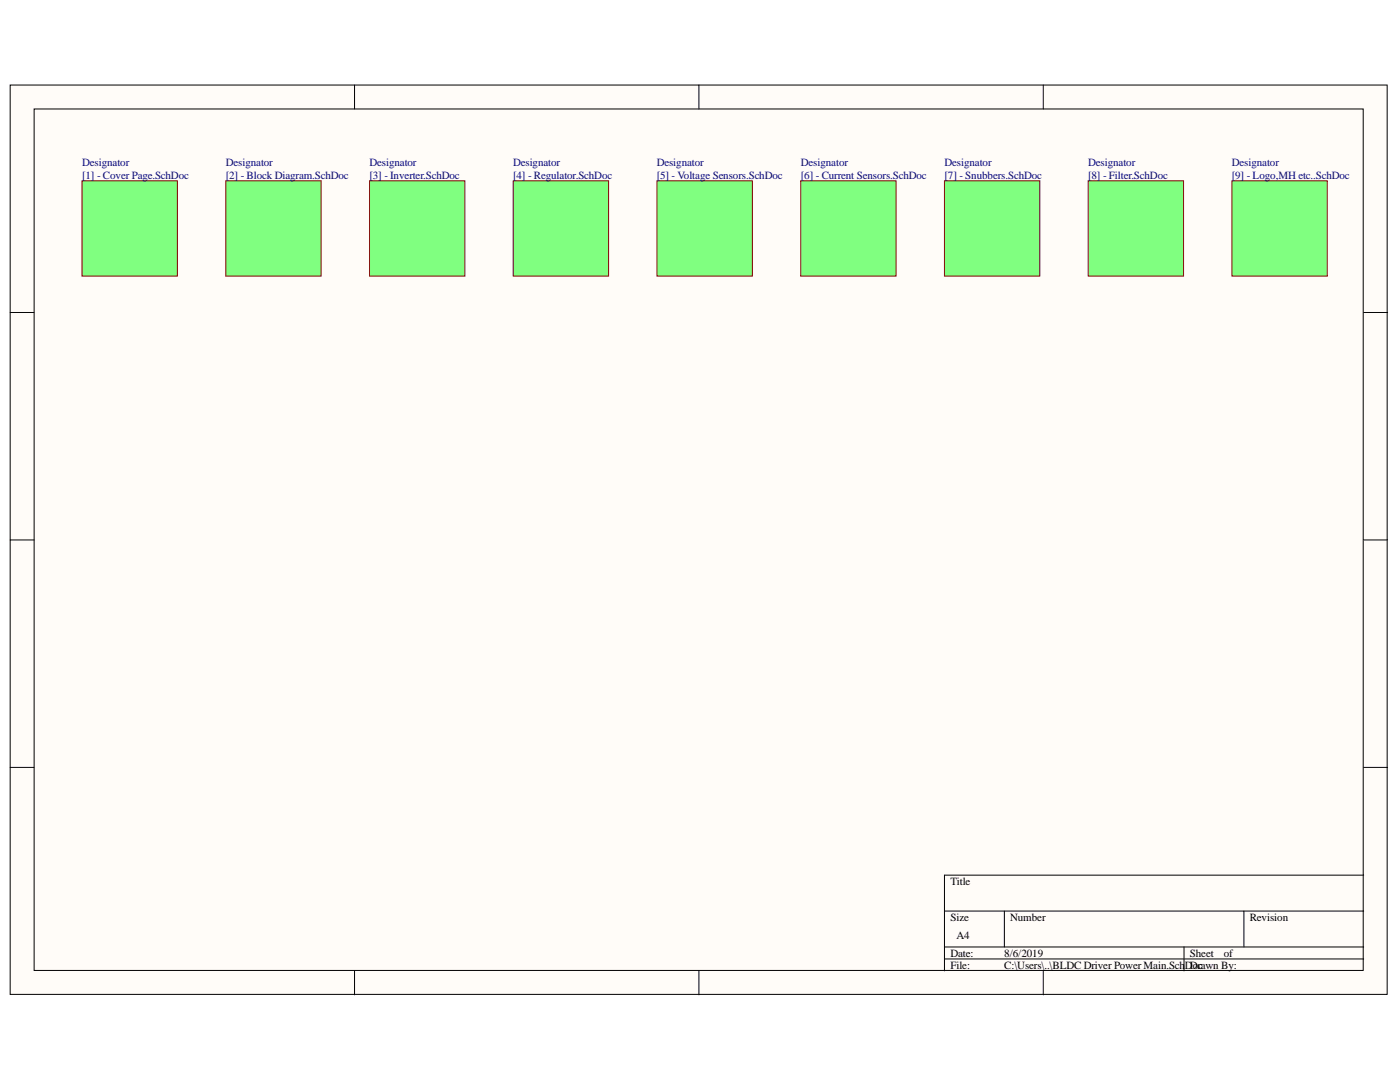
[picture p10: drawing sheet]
<svg xmlns="http://www.w3.org/2000/svg" width="279mm" height="216mm" viewBox="0 0 279 216" stroke-linecap="round" stroke-linejoin="round" font-family="sans-serif">
<defs><g id="words">
<g font-size="2.2" fill="#000080">
<text x="16.4" y="33.2">Designator</text>
<text x="16.4" y="35.7">[1] - Cover Page.SchDoc</text>
<text x="45.1" y="33.2">Designator</text>
<text x="45.1" y="35.7">[2] - Block Diagram.SchDoc</text>
<text x="73.7" y="33.2">Designator</text>
<text x="73.7" y="35.7">[3] - Inverter.SchDoc</text>
<text x="102.4" y="33.2">Designator</text>
<text x="102.4" y="35.7">[4] - Regulator.SchDoc</text>
<text x="131.1" y="33.2">Designator</text>
<text x="131.1" y="35.7">[5] - Voltage Sensors.SchDoc</text>
<text x="159.8" y="33.2">Designator</text>
<text x="159.8" y="35.7">[6] - Current Sensors.SchDoc</text>
<text x="188.5" y="33.2">Designator</text>
<text x="188.5" y="35.7">[7] - Snubbers.SchDoc</text>
<text x="217.2" y="33.2">Designator</text>
<text x="217.2" y="35.7">[8] - Filter.SchDoc</text>
<text x="245.9" y="33.2">Designator</text>
<text x="245.9" y="35.7">[9] - Logo,MH etc..SchDoc</text>
</g>
<g font-size="2.2">
<text x="189.7" y="176.5">Title</text>
<text x="189.7" y="183.7">Size</text>
<text x="201.6" y="183.7">Number</text>
<text x="249.4" y="183.7">Revision</text>
<text x="189.7" y="190.9">Date:</text>
<text x="190.9" y="187.3">A4</text>
<text x="200.4" y="190.9">8/6/2019</text>
<text x="237.5" y="190.9">Sheet</text>
<text x="244.2" y="190.9">of</text>
<text x="189.7" y="193.3">File:</text>
<text x="200.4" y="193.3">C:\Users\..\BLDC Driver Power Main.SchDDrawn By:</text>
<text x="238" y="193.3">oc</text>
</g>
</g></defs>
<g fill="#fffcf8" stroke="#000" stroke-width=".2">
<path d="M2 17h274.8v181.4h-274.8z"/>
<path d="M6.8 21.7h265.3v171.9h-265.3z"/>
</g>
<g fill="none" stroke="#000" stroke-width=".2">
<path d="M70.8 17v4.7M139.5 17v4.7M208.2 17v4.7M2 62.4h4.8M272.2 62.4h4.7M2 107.7h4.8M272.2 107.7h4.7M2 153.1h4.8M272.2 153.1h4.7M272.2 174.6h-83.7v19.1M70.8 193.7v4.8M139.5 193.7v4.8"/>
<path d="M188.5 181.8h83.7M188.5 189h83.7M188.5 191.3h83.7M200.4 181.8v7.2M208.2 193.7v4.8M236.3 189v4.7M248.2 181.8v7.2"/>
</g>
<g fill="#80ff80" stroke="#800000" stroke-width=".2">
<path d="M16.4 36.1h19v19h-19z"/>
<path d="M45.1 36.1h19v19h-19z"/>
<path d="M73.7 36.1h19.1v19h-19.1z"/>
<path d="M102.4 36.1h19.1v19h-19.1z"/>
<path d="M131.1 36.1h19v19h-19z"/>
<path d="M159.8 36.1h19v19h-19z"/>
<path d="M188.5 36.1h19v19h-19z"/>
<path d="M217.2 36.1h19v19h-19z"/>
<path d="M245.9 36.1h19v19h-19z"/>
</g>
<use href="#words"/>
</svg>
